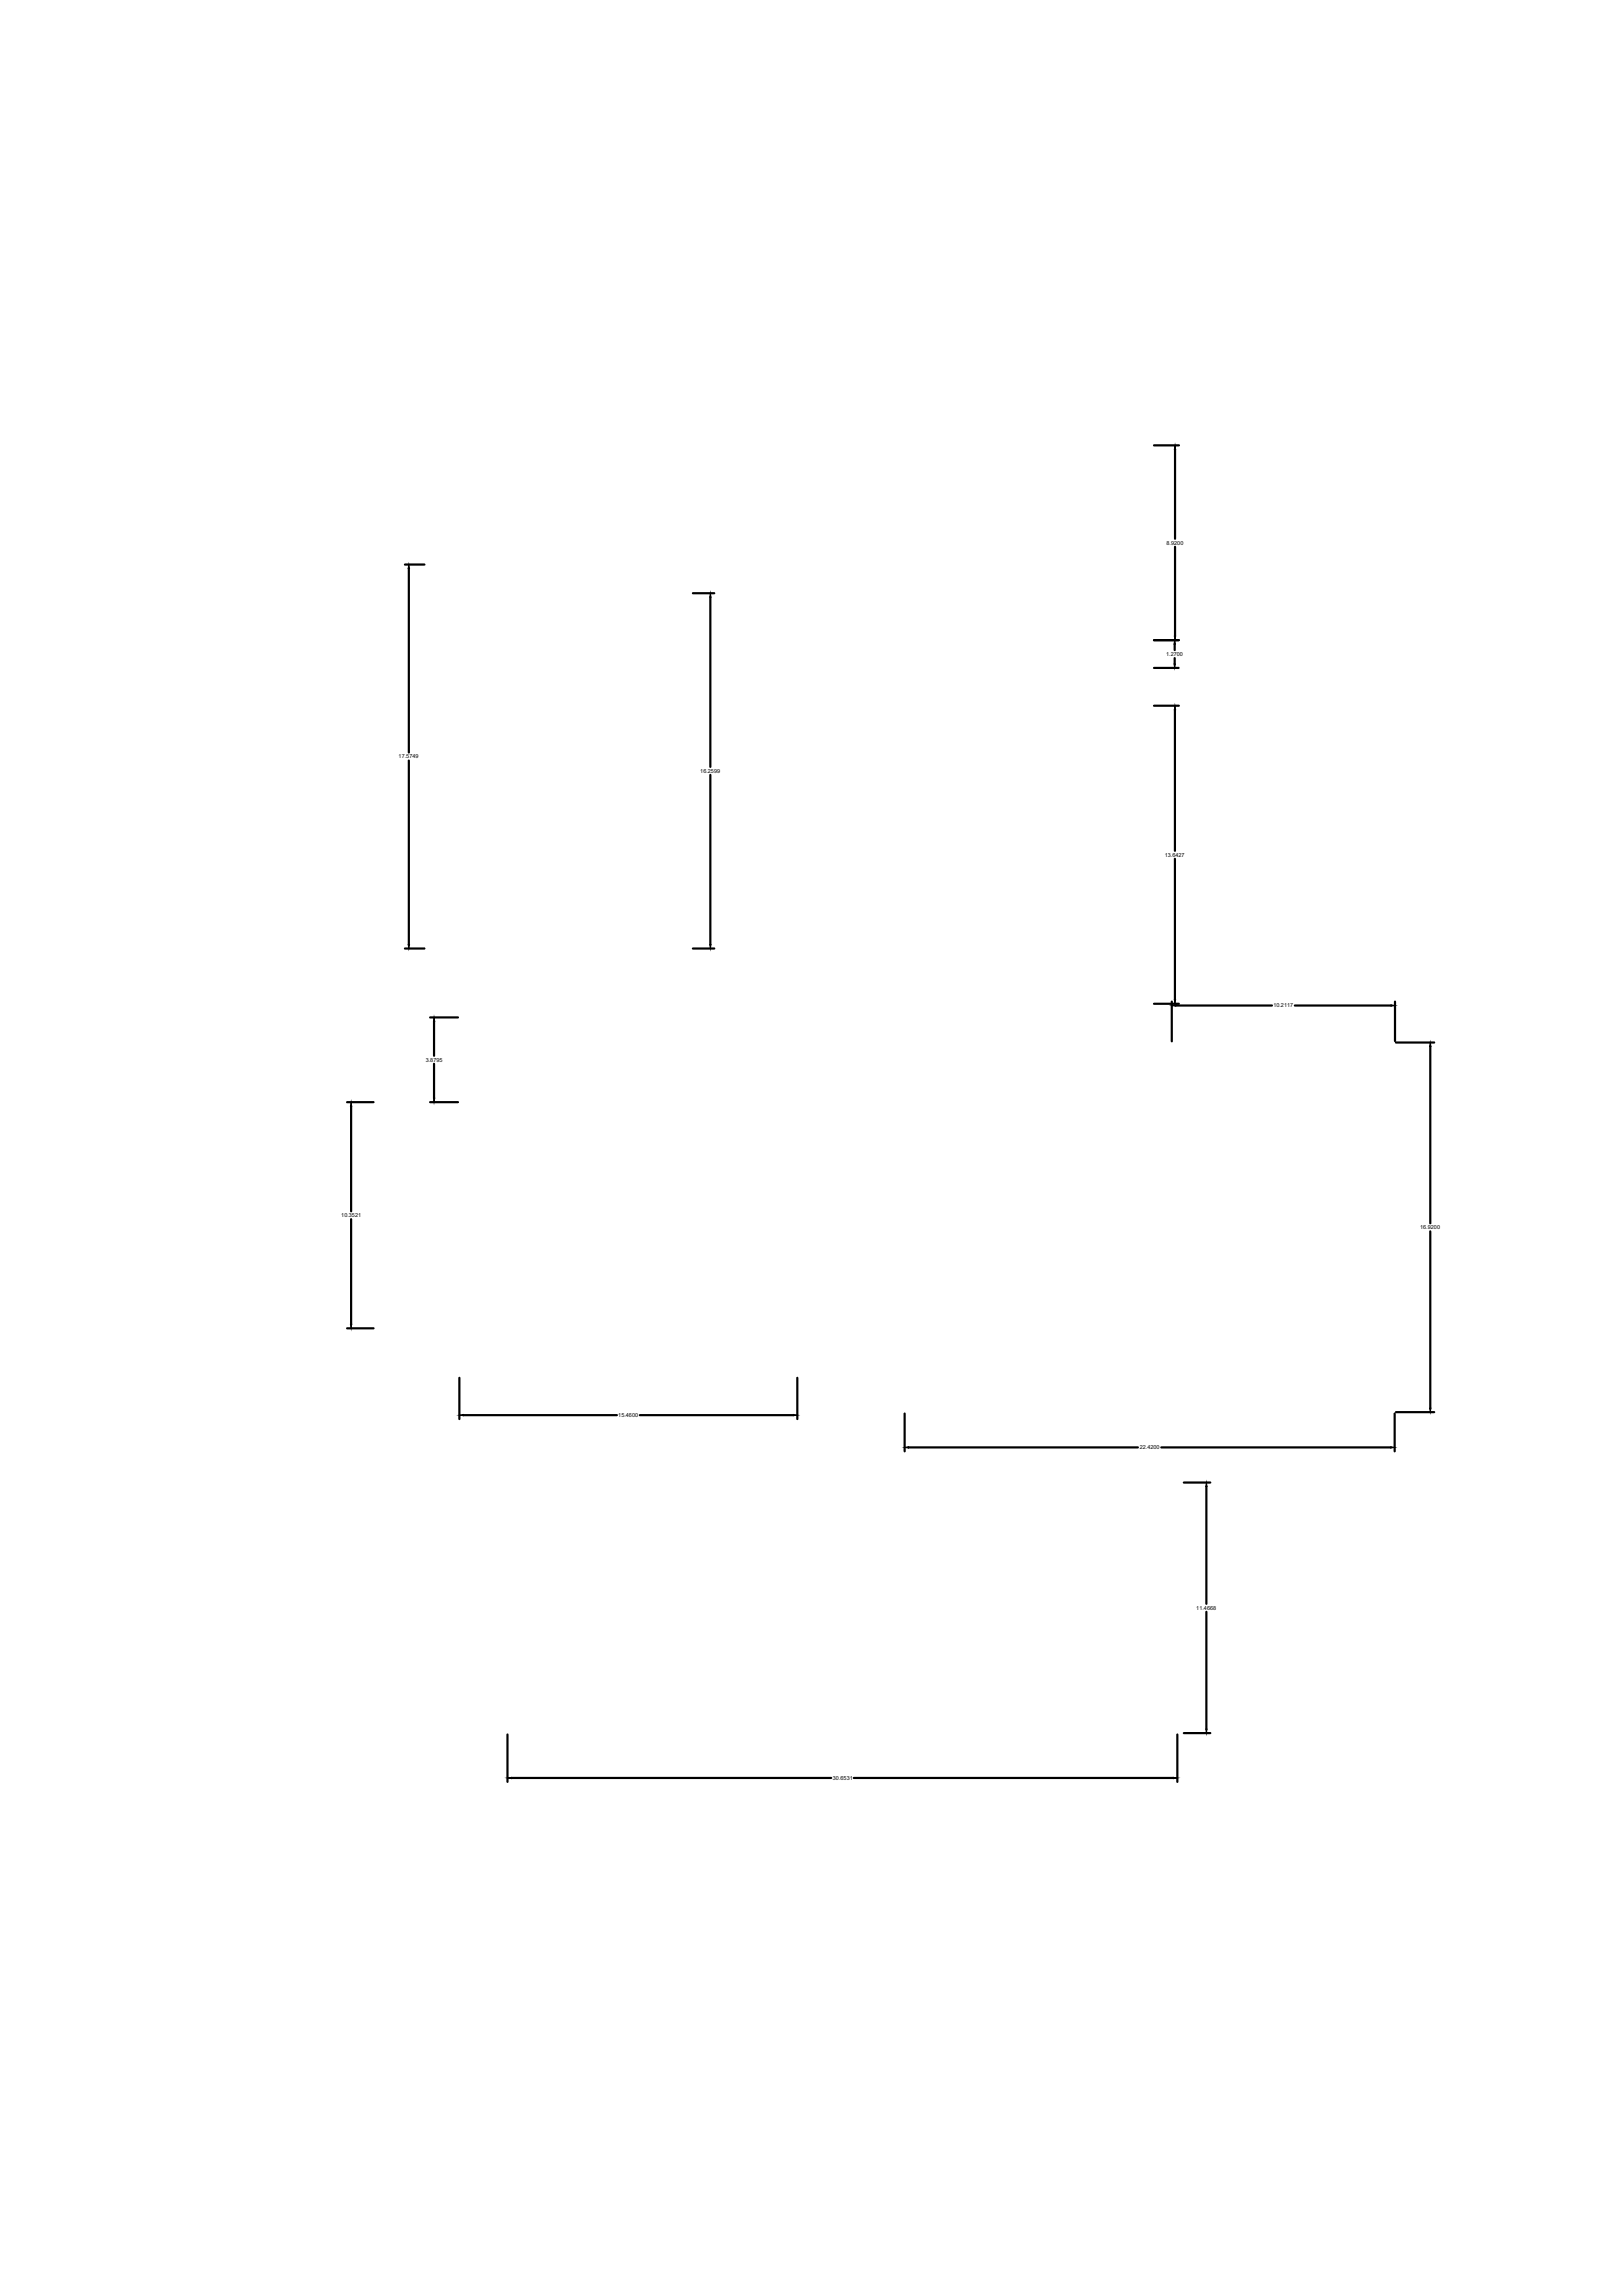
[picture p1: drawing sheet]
<svg xmlns="http://www.w3.org/2000/svg" width="297mm" height="420mm" viewBox="0 0 297 420" stroke-linecap="round" stroke-linejoin="round" font-family="sans-serif">
<defs><g id="words">
<g font-size="1">
<text x="213.5" y="99.7">8.9200</text>
<text x="213.4" y="120.1">1.2700</text>
<text x="73" y="138.9">17.5749</text>
<text x="128.2" y="141.5">16.2599</text>
<text x="213.2" y="156.8">13.6427</text>
<text x="233" y="184.4">10.2117</text>
<text x="77.9" y="194.4">3.8795</text>
<text x="62.5" y="222.8">10.3521</text>
<text x="259.9" y="225">16.9200</text>
<text x="113.2" y="259.4">15.4600</text>
<text x="208.6" y="265.3">22.4200</text>
<text x="218.9" y="294.7">11.4668</text>
<text x="152.4" y="325.9">30.6531</text>
</g>
</g></defs>
<!-- layer: DIMENSION -->
<g fill="none" stroke="#000" stroke-width=".4">
<path d="M211.2 81.5h4.6M215.1 82.3v16.3M74.1 103.4h3.6M74.8 104.1v33.7M126.8 108.6h3.9M130 109.3v31.1M211.2 117.2h4.6M215 117.9v1.1M215.1 100.1v16.4M74.8 139.2v33.7M211.2 122.3h4.5M211.2 129.2h4.6"/>
<path d="M215 120.5v1.1M215 129.9v25.9M130 141.9v31M215 157.2v25.8M74.1 173.7h3.6M126.8 173.7h3.9M78.7 186.3h5.1M79.4 187v6.3M79.4 194.8v6.3M211.2 183.8h4.6M214.5 183.4v7.2M215.2 184.1h17.6"/>
<path d="M237 184.1h17.6M255.3 183.4v7.2M255.5 190.9h7M261.8 191.6v32.4M63.5 201.8h4.9M64.3 202.5v19.3M78.7 201.8h5.1M64.3 223.2v19.3M261.8 225.4v32.4M63.5 243.2h4.9M84.1 252.2v7.6M84.8 259.1h28.1"/>
<path d="M117.1 259.1h28.1M145.9 252.2v7.6M165.6 258.8v6.9M255.2 258.8v6.9M255.5 258.5h7M166.3 265h42M212.5 265h42M216.7 271.4h4.8M220.8 272.1v21.5M220.8 295.1v21.5M92.9 317.5v8.7M215.5 317.5v8.7"/>
<path d="M216.7 317.3h4.8M93.6 325.5h58.5M156.3 325.5h58.5"/>
</g>
<g fill="#000" stroke="#000" stroke-width=".18">
<path d="M215.1 81.5l.1 .8h-.3zM74.8 103.4l.2 .7h-.3zM130 108.6l.1 .7h-.2zM215 117.2l.1 .7h-.2zM214.9 116.5h.3l-.1 .7zM214.9 121.6h.2l-.1 .7zM215 129.2l.2 .7h-.3zM74.7 172.9h.3l-.2 .8zM129.9 172.9h.2l-.1 .8zM79.4 186.3l.2 .7h-.3zM214.9 183h.3l-.2 .8zM214.5 184.1l.7-.1v.2z"/>
<path d="M254.6 184l.7 .1-.7 .1zM261.8 190.9l.1 .7h-.3zM64.3 201.8l.1 .7h-.3zM79.3 201.1h.3l-.2 .7zM64.1 242.5h.3l-.1 .7zM84.1 259.1l.7-.1v.2zM145.2 259l.7 .1-.7 .1zM261.6 257.8h.3l-.1 .7zM165.6 265l.7-.1v.2zM220.8 271.4l.1 .7h-.2zM254.5 264.9l.7 .1-.7 .1zM220.7 316.6h.2l-.1 .7z"/>
<path d="M92.9 325.5l.7-.1v.2zM214.8 325.4l.7 .1-.7 .1z"/>
</g>
<use href="#words"/>
</svg>
